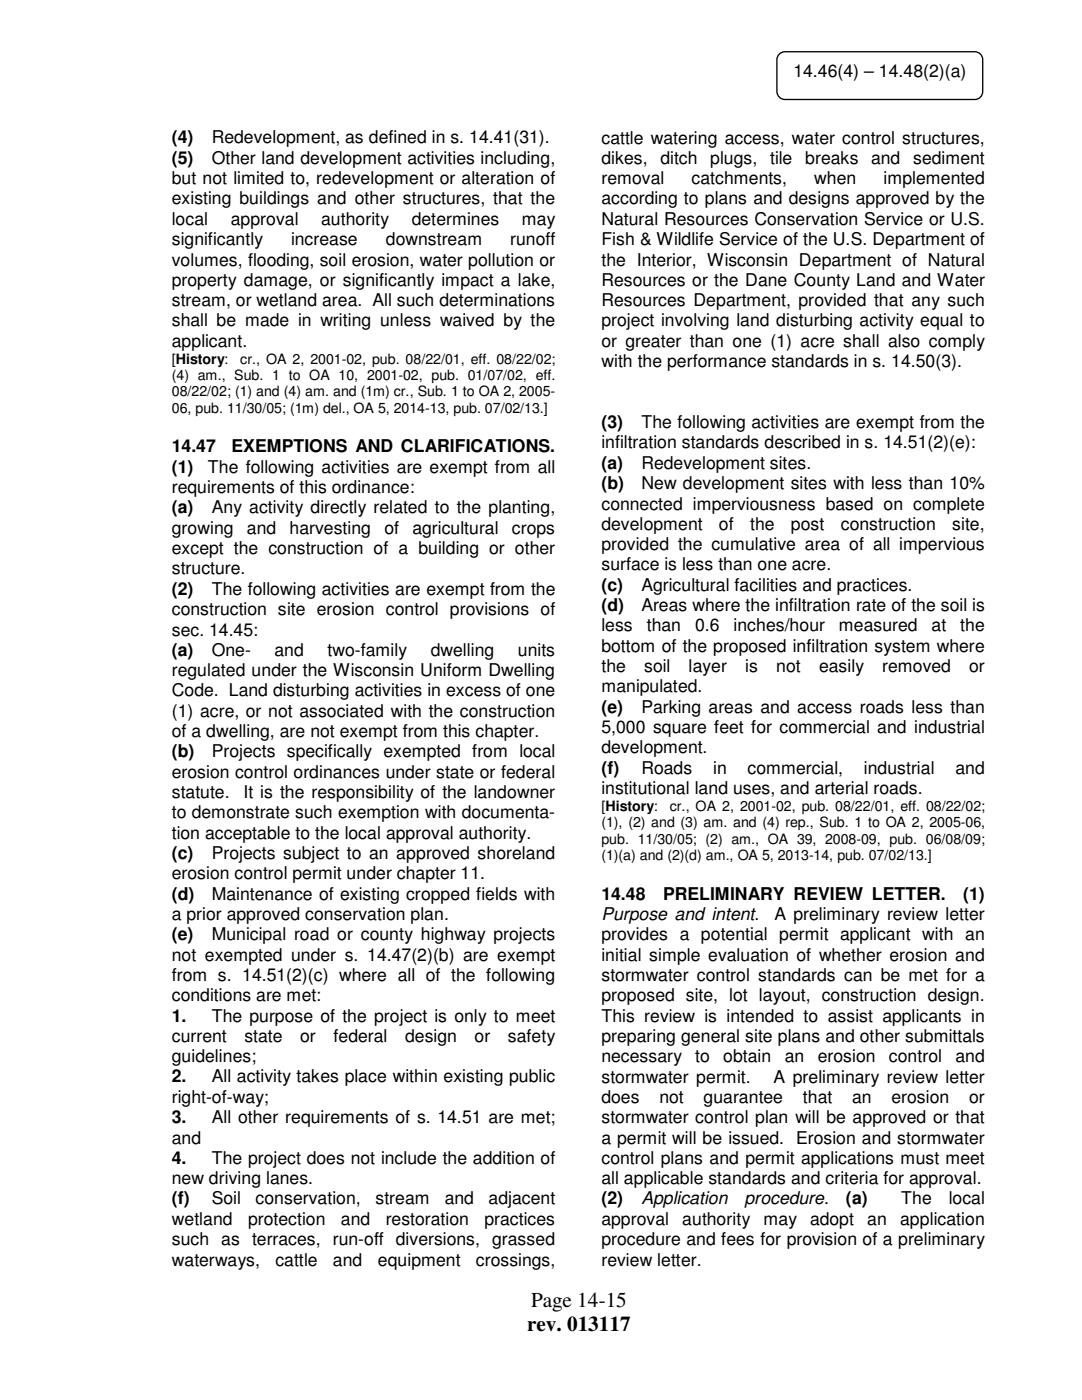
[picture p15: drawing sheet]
<svg xmlns="http://www.w3.org/2000/svg" width="216mm" height="279mm" viewBox="0 0 216 279" stroke-linecap="round" stroke-linejoin="round" font-family="sans-serif">
<defs><g id="words">
<g font-size="4.2">
<text x="106" y="260.8">Page 14-15</text>
<text x="105.2" y="265.7">rev. 013117</text>
</g>
<g font-size="3.5">
<text x="158.3" y="15.3">14.46(4) – 14.48(2)(a)</text>
<text x="34.3" y="28.6">(4)</text>
<text x="42.2" y="28.6">Redevelopment, as defined in s. 14.41(31).</text>
<text x="120" y="28.7">cattle watering access, water control structures,</text>
<text x="34.3" y="32.7">(5)</text>
<text x="42.2" y="32.7">Other land development activities including,</text>
<text x="120" y="32.7">dikes,</text>
<text x="131.8" y="32.7">ditch</text>
<text x="141.7" y="32.7">plugs,</text>
<text x="153.7" y="32.7">tile</text>
<text x="160.7" y="32.7">breaks</text>
<text x="173.8" y="32.7">and</text>
<text x="182.2" y="32.7">sediment</text>
<text x="34.3" y="36.8">but not limited to, redevelopment or alteration of</text>
<text x="34.3" y="40.8">existing buildings and other structures, that the</text>
<text x="120" y="36.8">removal</text>
<text x="120" y="40.8">according to plans and designs approved by the</text>
<text x="138" y="36.8">catchments,</text>
<text x="162.5" y="36.8">when</text>
<text x="176.3" y="36.8">implemented</text>
<text x="34.3" y="44.9">local</text>
<text x="46.1" y="44.9">approval</text>
<text x="64.1" y="44.9">authority</text>
<text x="82.2" y="44.9">determines</text>
<text x="104.1" y="44.9">may</text>
<text x="120" y="44.9">Natural Resources Conservation Service or U.S.</text>
<text x="34.3" y="48.9">significantly</text>
<text x="34.3" y="53">volumes, flooding, soil erosion, water pollution or</text>
<text x="58.1" y="48.9">increase</text>
<text x="77" y="48.9">downstream</text>
<text x="101.8" y="48.9">runoff</text>
<text x="120" y="48.9">Fish &amp; Wildlife Service of the U.S. Department of</text>
<text x="120" y="53">the Interior, Wisconsin Department of Natural</text>
<text x="34.3" y="57.1">property damage, or significantly impact a lake,</text>
<text x="120" y="57.1">Resources or the Dane County Land and Water</text>
<text x="34.3" y="61.1">stream, or wetland area. All such determinations</text>
<text x="34.3" y="65.2">shall be made in writing unless waived by the</text>
<text x="120" y="61.1">Resources Department, provided that any such</text>
<text x="120" y="65.2">project involving land disturbing activity equal to</text>
<text x="34.3" y="69.2">applicant.</text>
<text x="120" y="69.2">or greater than one (1) acre shall also comply</text>
<text x="120" y="73.3">with the performance standards in s. 14.50(3).</text>
<text x="120" y="85.4">(3)</text>
<text x="120" y="89.5">infiltration standards described in s. 14.51(2)(e):</text>
<text x="128" y="85.4">The following activities are exempt from the</text>
<text x="34.3" y="90.3">14.47</text>
<text x="34.3" y="94.3">(1)</text>
<text x="41.5" y="94.3">The following activities are exempt from all</text>
<text x="46.2" y="90.3">EXEMPTIONS AND CLARIFICATIONS.</text>
<text x="120" y="93.5">(a)</text>
<text x="128" y="93.5">Redevelopment sites.</text>
<text x="34.3" y="98.4">requirements of this ordinance:</text>
<text x="120" y="97.6">(b)</text>
<text x="120" y="101.7">connected imperviousness based on complete</text>
<text x="128" y="97.6">New development sites with less than 10%</text>
<text x="34.3" y="102.4">(a)</text>
<text x="34.3" y="106.6">growing</text>
<text x="42.2" y="102.4">Any activity directly related to the planting,</text>
<text x="49.2" y="106.6">and</text>
<text x="57.8" y="106.6">harvesting</text>
<text x="76.7" y="106.6">of</text>
<text x="82.3" y="106.6">agricultural</text>
<text x="102.2" y="106.6">crops</text>
<text x="120" y="105.7">development</text>
<text x="143.5" y="105.7">of</text>
<text x="149.7" y="105.7">the</text>
<text x="157.8" y="105.7">post</text>
<text x="167.8" y="105.7">construction</text>
<text x="190" y="105.7">site,</text>
<text x="34.3" y="110.6">except the construction of a building or other</text>
<text x="120" y="109.8">provided the cumulative area of all impervious</text>
<text x="120" y="113.8">surface is less than one acre.</text>
<text x="34.3" y="114.6">structure.</text>
<text x="34.3" y="118.7">(2)</text>
<text x="42.2" y="118.7">The following activities are exempt from the</text>
<text x="120" y="117.9">(c)</text>
<text x="128" y="117.9">Agricultural facilities and practices.</text>
<text x="34.3" y="122.8">construction site erosion control provisions of</text>
<text x="120" y="121.9">(d)</text>
<text x="128" y="121.9">Areas where the infiltration rate of the soil is</text>
<text x="34.3" y="126.8">sec. 14.45:</text>
<text x="34.3" y="130.9">(a)</text>
<text x="42.2" y="130.9">One-</text>
<text x="54.8" y="130.9">and</text>
<text x="65.3" y="130.9">two-family</text>
<text x="85.9" y="130.9">dwelling</text>
<text x="103.3" y="130.9">units</text>
<text x="120" y="126">less</text>
<text x="120" y="130.1">bottom of the proposed infiltration system where</text>
<text x="129.1" y="126">than</text>
<text x="138.7" y="126">0.6</text>
<text x="146.4" y="126">inches/hour</text>
<text x="167.4" y="126">measured</text>
<text x="185.9" y="126">at</text>
<text x="191.6" y="126">the</text>
<text x="34.3" y="135">regulated under the Wisconsin Uniform Dwelling</text>
<text x="120" y="134.1">the</text>
<text x="128.5" y="134.1">soil</text>
<text x="137.4" y="134.1">layer</text>
<text x="148.7" y="134.1">is</text>
<text x="154.9" y="134.1">not</text>
<text x="163.4" y="134.1">easily</text>
<text x="176" y="134.1">removed</text>
<text x="193.4" y="134.1">or</text>
<text x="34.3" y="139">Code. Land disturbing activities in excess of one</text>
<text x="34.3" y="143">(1) acre, or not associated with the construction</text>
<text x="120" y="138.2">manipulated.</text>
<text x="120" y="142.2">(e)</text>
<text x="128" y="142.2">Parking areas and access roads less than</text>
<text x="34.3" y="147.1">of a dwelling, are not exempt from this chapter.</text>
<text x="120" y="146.3">5,000 square feet for commercial and industrial</text>
<text x="34.3" y="151.1">(b)</text>
<text x="34.3" y="155.2">erosion control ordinances under state or federal</text>
<text x="42.2" y="151.1">Projects specifically exempted from local</text>
<text x="120" y="150.4">development.</text>
<text x="120" y="154.4">(f)</text>
<text x="128" y="154.4">Roads</text>
<text x="142.3" y="154.4">in</text>
<text x="149.2" y="154.4">commercial,</text>
<text x="172.4" y="154.4">industrial</text>
<text x="190.6" y="154.4">and</text>
<text x="34.3" y="159.3">statute.</text>
<text x="48.6" y="159.3">It is the responsibility of the landowner</text>
<text x="120" y="158.5">institutional land uses, and arterial roads.</text>
<text x="34.3" y="163.3">to demonstrate such exemption with documenta-</text>
<text x="34.3" y="167.4">tion acceptable to the local approval authority.</text>
<text x="34.3" y="171.4">(c)</text>
<text x="42.2" y="171.4">Projects subject to an approved shoreland</text>
<text x="34.3" y="175.5">erosion control permit under chapter 11.</text>
<text x="34.3" y="179.5">(d)</text>
<text x="42.2" y="179.5">Maintenance of existing cropped fields with</text>
<text x="120" y="179.5">14.48</text>
<text x="132.3" y="179.5">PRELIMINARY REVIEW LETTER.</text>
<text x="192.2" y="179.5">(1)</text>
<text x="34.3" y="183.6">a prior approved conservation plan.</text>
<text x="120" y="183.6">Purpose and intent.</text>
<text x="154.5" y="183.6">A preliminary review letter</text>
<text x="34.3" y="187.6">(e)</text>
<text x="34.3" y="191.7">not exempted under s. 14.47(2)(b) are exempt</text>
<text x="42.2" y="187.6">Municipal road or county highway projects</text>
<text x="120" y="187.7">provides a potential permit applicant with an</text>
<text x="120" y="191.7">initial simple evaluation of whether erosion and</text>
<text x="34.3" y="195.8">from s. 14.51(2)(c) where all of the following</text>
<text x="120" y="195.8">stormwater control standards can be met for a</text>
<text x="34.3" y="199.9">conditions are met:</text>
<text x="34.3" y="203.9">1.</text>
<text x="42.2" y="203.9">The purpose of the project is only to meet</text>
<text x="120" y="199.9">proposed site, lot layout, construction design.</text>
<text x="120" y="203.9">This review is intended to assist applicants in</text>
<text x="34.3" y="207.9">current</text>
<text x="48.8" y="207.9">state</text>
<text x="59.9" y="207.9">or</text>
<text x="66.5" y="207.9">federal</text>
<text x="80.9" y="207.9">design</text>
<text x="94.7" y="207.9">or</text>
<text x="101.3" y="207.9">safety</text>
<text x="120" y="207.9">preparing general site plans and other submittals</text>
<text x="34.3" y="212">guidelines;</text>
<text x="120" y="212">necessary</text>
<text x="138.7" y="212">to</text>
<text x="144.3" y="212">obtain</text>
<text x="156.6" y="212">an</text>
<text x="163.2" y="212">erosion</text>
<text x="177.4" y="212">control</text>
<text x="190.6" y="212">and</text>
<text x="34.3" y="216">2.</text>
<text x="34.3" y="220.1">right-of-way;</text>
<text x="42.2" y="216">All activity takes place within existing public</text>
<text x="120" y="216.1">stormwater permit.</text>
<text x="120" y="220.1">does</text>
<text x="131.6" y="220.1">not</text>
<text x="140.4" y="220.1">guarantee</text>
<text x="154.3" y="216.1">A preliminary review letter</text>
<text x="160.2" y="220.1">that</text>
<text x="170.1" y="220.1">an</text>
<text x="177.9" y="220.1">erosion</text>
<text x="193.4" y="220.1">or</text>
<text x="34.3" y="224.2">3.</text>
<text x="42.2" y="224.2">All other requirements of s. 14.51 are met;</text>
<text x="120" y="224.2">stormwater control plan will be approved or that</text>
<text x="34.3" y="228.3">and</text>
<text x="34.3" y="232.2">4.</text>
<text x="42.2" y="232.2">The project does not include the addition of</text>
<text x="120" y="228.3">a permit will be issued. Erosion and stormwater</text>
<text x="120" y="232.3">control plans and permit applications must meet</text>
<text x="34.3" y="236.3">new driving lanes.</text>
<text x="120" y="236.3">all applicable standards and criteria for approval.</text>
<text x="34.3" y="240.4">(f)</text>
<text x="34.3" y="244.5">wetland</text>
<text x="42.2" y="240.4">Soil</text>
<text x="49.5" y="244.5">protection</text>
<text x="51" y="240.4">conservation,</text>
<text x="68" y="244.5">and</text>
<text x="74.9" y="240.4">stream</text>
<text x="77" y="244.5">restoration</text>
<text x="88.7" y="240.4">and</text>
<text x="96.6" y="244.5">practices</text>
<text x="97.5" y="240.4">adjacent</text>
<text x="120" y="240.4">(2)</text>
<text x="120" y="244.5">approval</text>
<text x="128" y="240.4">Application</text>
<text x="136.1" y="244.5">authority</text>
<text x="148.5" y="240.4">procedure.</text>
<text x="152.3" y="244.5">may</text>
<text x="161.6" y="244.5">adopt</text>
<text x="168.8" y="240.4">(a)</text>
<text x="173.1" y="244.5">an</text>
<text x="179.6" y="244.5">application</text>
<text x="179.8" y="240.4">The</text>
<text x="189.3" y="240.4">local</text>
<text x="34.3" y="248.5">such as terraces, run-off diversions, grassed</text>
<text x="120" y="248.5">procedure and fees for provision of a preliminary</text>
<text x="34.3" y="252.6">waterways,</text>
<text x="54.9" y="252.6">cattle</text>
<text x="66.4" y="252.6">and</text>
<text x="75.4" y="252.6">equipment</text>
<text x="95" y="252.6">crossings,</text>
<text x="120" y="252.6">review letter.</text>
</g>
<g font-size="2.8">
<text x="34.3" y="72.6">[History:</text>
<text x="34.3" y="75.9">(4) am., Sub. 1 to OA 10, 2001-02, pub. 01/07/02, eff.</text>
<text x="47.9" y="72.6">cr., OA 2, 2001-02, pub. 08/22/01, eff. 08/22/02;</text>
<text x="34.3" y="79.1">08/22/02; (1) and (4) am. and (1m) cr., Sub. 1 to OA 2, 2005-</text>
<text x="34.3" y="82.3">06, pub. 11/30/05; (1m) del., OA 5, 2014-13, pub. 07/02/13.]</text>
<text x="120" y="161.8">[History:</text>
<text x="133.6" y="161.8">cr., OA 2, 2001-02, pub. 08/22/01, eff. 08/22/02;</text>
<text x="120" y="165.1">(1), (2) and (3) am. and (4) rep., Sub. 1 to OA 2, 2005-06,</text>
<text x="120" y="168.4">pub. 11/30/05; (2) am., OA 39, 2008-09, pub. 06/08/09;</text>
<text x="120" y="171.6">(1)(a) and (2)(d) am., OA 5, 2013-14, pub. 07/02/13.]</text>
</g>
</g></defs>
<path d="M155.3 11l.8-.6 .5-.1h37.9a1.56 1.56 0 0 1 1.6 1.6v6.3a1.58 1.58 0 0 1-1.6 1.7h-37.9a1.61 1.61 0 0 1-1.6-1.7v-6.3z" fill="none" stroke="#000" stroke-width=".26"/>
<use href="#words"/>
</svg>
